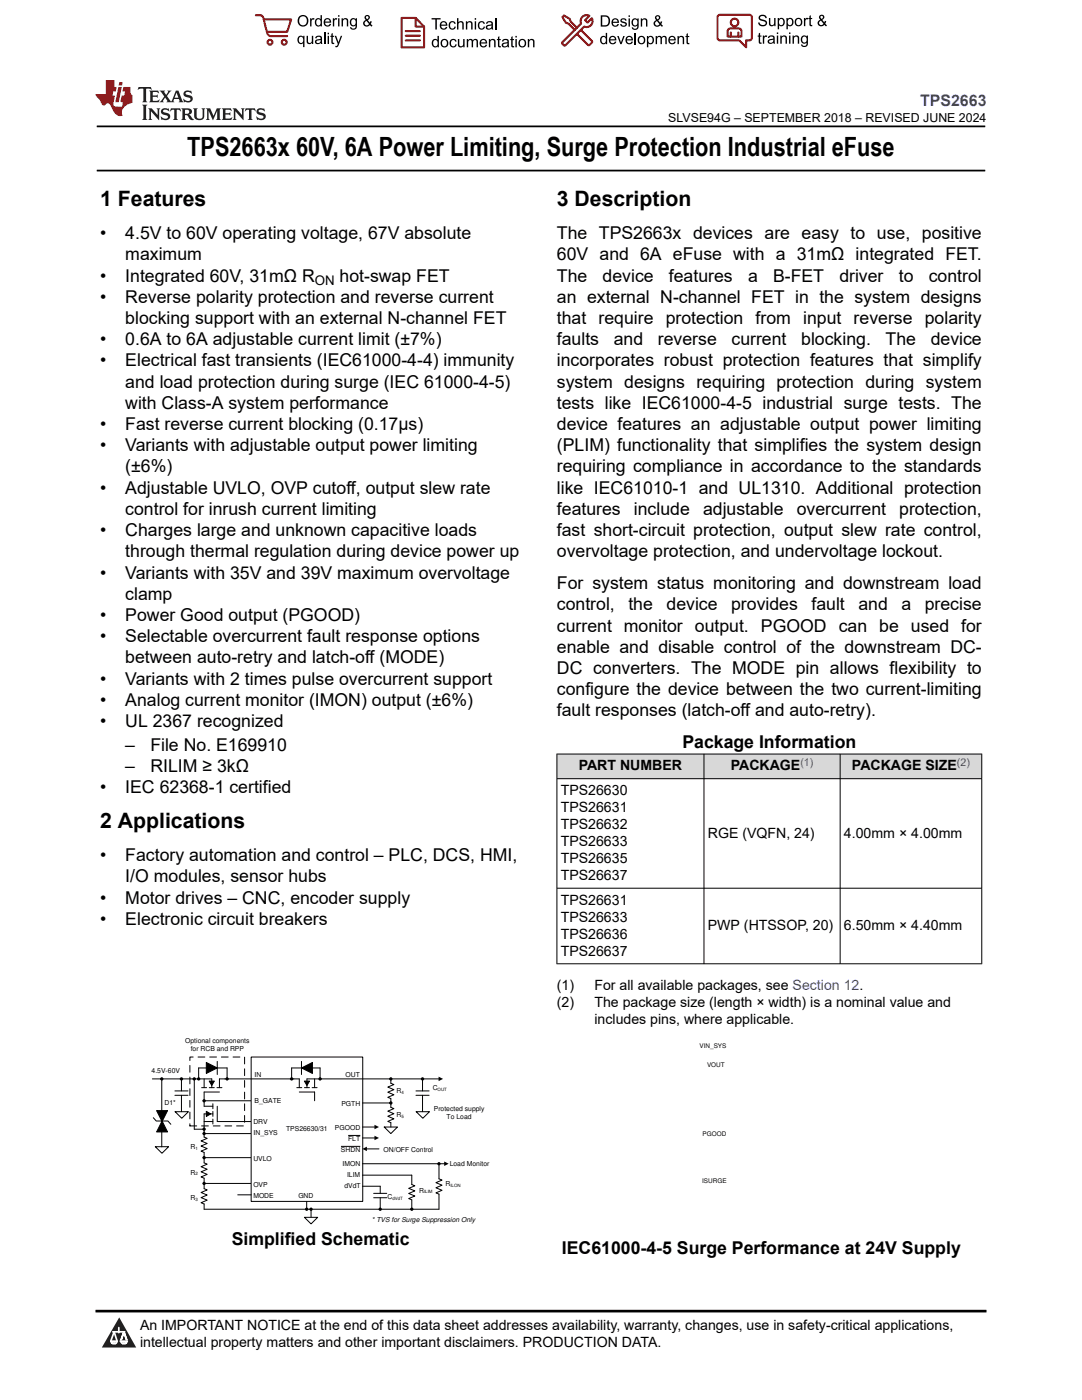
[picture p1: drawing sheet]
<svg xmlns="http://www.w3.org/2000/svg" width="216mm" height="279mm" viewBox="0 0 216 279" stroke-linecap="round" stroke-linejoin="round" font-family="sans-serif">
<defs><g id="words">
<text font-size="5.3" x="37.4" y="31.2">TPS2663x 60V, 6A Power Limiting, Surge Protection Industrial eFuse</text>
<g font-size="4.2">
<text x="20" y="41.2">1 Features</text>
<text x="111.1" y="41.2">3 Description</text>
<text x="20" y="165.3">2 Applications</text>
</g>
<g font-size="3.5">
<text x="20" y="47.7">•</text>
<text x="25" y="47.7">4.5V to 60V operating voltage, 67V absolute</text>
<text x="111.1" y="47.7">The TPS2663x devices are easy to use, positive</text>
<text x="25" y="52">maximum</text>
<text x="111.1" y="52">60V and 6A eFuse with a 31mΩ integrated FET.</text>
<text x="20" y="56.2">•</text>
<text x="25" y="56.2">Integrated 60V, 31mΩ R</text>
<text x="67.8" y="56.2">hot-swap FET</text>
<text x="111.1" y="56.2">The</text>
<text x="120.2" y="56.2">device</text>
<text x="133.5" y="56.2">features</text>
<text x="149.3" y="56.2">a</text>
<text x="154.3" y="56.2">B-FET</text>
<text x="167.5" y="56.2">driver</text>
<text x="179.3" y="56.2">to</text>
<text x="185.3" y="56.2">control</text>
<text x="20" y="60.4">•</text>
<text x="25" y="60.4">Reverse polarity protection and reverse current</text>
<text x="25" y="64.7">blocking support with an external N-channel FET</text>
<text x="111.1" y="64.7">that require protection from input reverse polarity</text>
<text x="111.1" y="60.4">an external N-channel FET in the system designs</text>
<text x="20" y="68.9">•</text>
<text x="25" y="68.9">0.6A to 6A adjustable current limit (±7%)</text>
<text x="111.1" y="68.9">faults</text>
<text x="122.5" y="68.9">and</text>
<text x="131.3" y="68.9">reverse</text>
<text x="146" y="68.9">current</text>
<text x="159.9" y="68.9">blocking.</text>
<text x="176.7" y="68.9">The</text>
<text x="185.7" y="68.9">device</text>
<text x="20" y="73.1">•</text>
<text x="25" y="73.1">Electrical fast transients (IEC61000-4-4) immunity</text>
<text x="25" y="77.4">and load protection during surge (IEC 61000-4-5)</text>
<text x="111.1" y="73.1">incorporates robust protection features that simplify</text>
<text x="111.1" y="77.4">system designs requiring protection during system</text>
<text x="25" y="81.6">with Class-A system performance</text>
<text x="111.1" y="81.6">tests like IEC61000-4-5 industrial surge tests. The</text>
<text x="20" y="85.8">•</text>
<text x="25" y="85.8">Fast reverse current blocking (0.17µs)</text>
<text x="111.1" y="85.8">device features an adjustable output power limiting</text>
<text x="20" y="90.1">•</text>
<text x="25" y="90.1">Variants with adjustable output power limiting</text>
<text x="25" y="94.3">(±6%)</text>
<text x="111.1" y="94.3">requiring compliance in accordance to the standards</text>
<text x="111.1" y="90.1">(PLIM) functionality that simplifies the system design</text>
<text x="20" y="98.5">•</text>
<text x="25" y="98.5">Adjustable UVLO, OVP cutoff, output slew rate</text>
<text x="111.1" y="98.5">like IEC61010-1 and UL1310. Additional protection</text>
<text x="20" y="107">•</text>
<text x="25" y="102.8">control for inrush current limiting</text>
<text x="25" y="107">Charges large and unknown capacitive loads</text>
<text x="111.1" y="107">fast short-circuit protection, output slew rate control,</text>
<text x="111.1" y="102.8">features</text>
<text x="126.5" y="102.8">include</text>
<text x="140.3" y="102.8">adjustable</text>
<text x="159" y="102.8">overcurrent</text>
<text x="179.4" y="102.8">protection,</text>
<text x="25" y="111.2">through thermal regulation during device power up</text>
<text x="111.1" y="111.2">overvoltage protection, and undervoltage lockout.</text>
<text x="20" y="115.5">•</text>
<text x="25" y="115.5">Variants with 35V and 39V maximum overvoltage</text>
<text x="25" y="119.7">clamp</text>
<text x="111.1" y="117.6">For system status monitoring and downstream load</text>
<text x="20" y="123.9">•</text>
<text x="25" y="123.9">Power Good output (PGOOD)</text>
<text x="111.1" y="121.8">control,</text>
<text x="125.4" y="121.8">the</text>
<text x="133" y="121.8">device</text>
<text x="145.9" y="121.8">provides</text>
<text x="161.9" y="121.8">fault</text>
<text x="171.3" y="121.8">and</text>
<text x="179.9" y="121.8">a</text>
<text x="184.5" y="121.8">precise</text>
<text x="20" y="128.2">•</text>
<text x="25" y="128.2">Selectable overcurrent fault response options</text>
<text x="111.1" y="126">current monitor output. PGOOD can be used for</text>
<text x="111.1" y="130.3">enable and disable control of the downstream DC-</text>
<text x="20" y="136.6">•</text>
<text x="25" y="132.4">between auto-retry and latch-off (MODE)</text>
<text x="25" y="136.6">Variants with 2 times pulse overcurrent support</text>
<text x="111.1" y="134.5">DC converters. The MODE pin allows flexibility to</text>
<text x="20" y="140.9">•</text>
<text x="25" y="140.9">Analog current monitor (IMON) output (±6%)</text>
<text x="111.1" y="138.7">configure the device between the two current-limiting</text>
<text x="111.1" y="143">fault responses (latch-off and auto-retry).</text>
<text x="20" y="145.1">•</text>
<text x="25" y="145.1">UL 2367 recognized</text>
<text x="25" y="149.9">–</text>
<text x="30" y="149.9">File No. E169910</text>
<text x="136.2" y="149.3">Package Information</text>
<text x="25" y="154.1">–</text>
<text x="30" y="154.1">RILIM ≥ 3kΩ</text>
<text x="20" y="158.3">•</text>
<text x="25" y="158.3">IEC 62368-1 certified</text>
<text x="20" y="171.9">•</text>
<text x="25" y="171.9">Factory automation and control – PLC, DCS, HMI,</text>
<text x="25" y="176.1">I/O modules, sensor hubs</text>
<text x="20" y="180.3">•</text>
<text x="20" y="184.6">•</text>
<text x="25" y="180.3">Motor drives – CNC, encoder supply</text>
<text x="25" y="184.6">Electronic circuit breakers</text>
<text x="46.2" y="248.5">Simplified Schematic</text>
<text x="112.1" y="250.3">IEC61000-4-5 Surge Performance at 24V Supply</text>
</g>
<text font-size="3.2" fill="#00f" x="183.6" y="21.1">TPS2663</text>
<g font-size="2.8">
<text x="115.5" y="153.8">PART NUMBER</text>
<text x="145.8" y="153.8">PACKAGE</text>
<text x="170" y="153.8">PACKAGE SIZE</text>
<text x="111.9" y="158.7">TPS26630</text>
<text x="111.9" y="162.1">TPS26631</text>
<text x="111.9" y="165.5">TPS26632</text>
<text x="141.2" y="167.1">RGE (VQFN, 24)</text>
<text x="168.4" y="167.1">4.00mm × 4.00mm</text>
<text x="111.9" y="168.8">TPS26633</text>
<text x="111.9" y="172.2">TPS26635</text>
<text x="111.9" y="175.6">TPS26637</text>
<text x="111.9" y="180.5">TPS26631</text>
<text x="111.9" y="183.9">TPS26633</text>
<text x="141.2" y="185.6">PWP (HTSSOP, 20)</text>
<text x="168.4" y="185.6">6.50mm × 4.40mm</text>
<text x="111.9" y="187.3">TPS26636</text>
<text x="111.9" y="190.7">TPS26637</text>
<text x="111.1" y="197.5">(1)</text>
<text x="118.6" y="197.5">For all available packages, see Section 12.</text>
<text x="111.1" y="200.9">(2)</text>
<text x="118.6" y="200.9">The package size (length × width) is a nominal value and</text>
<text x="118.6" y="204.3">includes pins, where applicable.</text>
<text x="27.9" y="265.5">An IMPORTANT NOTICE at the end of this data sheet addresses availability, warranty, changes, use in safety-critical applications,</text>
<text x="27.9" y="268.9">intellectual property matters and other important disclaimers. PRODUCTION DATA.</text>
</g>
<text font-size="2.6" x="62.8" y="56.9">ON</text>
<text font-size="2.5" x="133.3" y="24.3">SLVSE94G – SEPTEMBER 2018 – REVISED JUNE 2024</text>
<g font-size="2.1" fill="#00f">
<text x="159.7" y="152.8">(1)</text>
<text x="191" y="152.8">(2)</text>
</g>
<g font-size="1.4">
<text x="37" y="208.1">Optional components</text>
<text x="38.1" y="209.7">for RCB and RPP</text>
<text x="30.3" y="214.1">4.5V-60V</text>
<text x="50.8" y="214.9">IN</text>
<text x="69" y="215">OUT</text>
<text x="32.8" y="220.5">D1*</text>
<text x="50.8" y="220.1">B_GATE</text>
<text x="68.1" y="220.7">PGTH</text>
<text x="79.1" y="218.1">R</text>
<text x="86.3" y="217.5">C</text>
<text x="86.6" y="221.8">Protected supply</text>
<text x="50.6" y="224.2">DRV</text>
<text x="50.6" y="226.4">IN_SYS</text>
<text x="57.1" y="225.8">TPS26630/31</text>
<text x="66.8" y="225.5">PGOOD</text>
<text x="69.5" y="227.7">FLT</text>
<text x="79.1" y="222.9">R</text>
<text x="89.1" y="223.4">To Load</text>
<text x="38" y="229.3">R</text>
<text x="50.6" y="231.7">UVLO</text>
<text x="68" y="229.9">SHDN</text>
<text x="68.3" y="232.8">IMON</text>
<text x="76.5" y="229.8">ON/OFF Control</text>
<text x="89.7" y="232.8">Load Monitor</text>
<text x="38" y="234.4">R</text>
<text x="38" y="239.6">R</text>
<text x="50.6" y="239.1">MODE</text>
<text x="50.6" y="236.9">OVP</text>
<text x="59.5" y="239.1">GND</text>
<text x="68.7" y="237.1">dVdT</text>
<text x="69.2" y="234.9">ILIM</text>
<text x="77.3" y="239.3">C</text>
<text x="83.6" y="238">R</text>
<text x="88.9" y="236.7">R</text>
<text x="74.2" y="243.9">* TVS for Surge Suppression Only</text>
</g>
<g font-size="1.3">
<text x="139.6" y="209.2">VIN_SYS</text>
<text x="141.1" y="213">VOUT</text>
<text x="140.2" y="226.8">PGOOD</text>
<text x="140.1" y="236.1">ISURGE</text>
</g>
<g font-size=".9">
<text x="80.1" y="218.3">4</text>
<text x="87.3" y="217.7">OUT</text>
<text x="80.1" y="223.1">5</text>
<text x="39" y="229.4">1</text>
<text x="39" y="234.6">2</text>
<text x="39" y="239.7">3</text>
<text x="78.3" y="239.5">dVdT</text>
<text x="84.6" y="238.2">ILIM</text>
<text x="89.9" y="236.9">ILON</text>
</g>
</g></defs>
<path d="M19.3 25.2h177.3M19.3 34h177.3" fill="none" stroke="#000" stroke-width=".35"/>
<g fill="#d8d8d8">
<path d="M111.1 150.5h84.8v4.9h-84.8z" fill-rule="evenodd"/>
<path d="M111.2 150.5h29.2v4.8h-29.2z" fill-rule="evenodd"/>
<path d="M140.5 150.5h27.1v4.8h-27.1z" fill-rule="evenodd"/>
<path d="M167.7 150.5h28.1v4.8h-28.1z" fill-rule="evenodd"/>
</g>
<g fill="none" stroke="#000" stroke-width=".2">
<path d="M111.1 150.5h84.9M111.1 155.4h84.9M111.1 150.4v42M140.5 150.4v42M167.6 150.4v42M195.9 150.4v42M111.1 177.3h84.9M111.1 192.3h84.9M30.4 215.3h11.9v1.8M32.3 215.3v13.6M34.9 218.6h2.6M34.9 217.7h2.6"/>
<path d="M36.2 215.3v2.4M36.2 218.6v3.3M38.8 215.3v10.1h1.9M39.6 215.3v-2.2h5.7v2.2M40.2 217.1h1M40.7 215.3v1.8M40.7 219.7h14M41.2 212l2.1 1.1-2.1 1.1zM41.7 215.8h1.1l-.5 .8zM41.8 217.1h1M43.3 217.1h1M43.3 211.8v2.6"/>
<path d="M43.8 217.9h-3.1v2.9h1.8M44.9 215.3h-1.1v1.8M30.6 223.1l.6 .6h2.3l.6 .7M31 228.9h2.6l-1.3 1.3zM31.3 221.6h2.1l-1.1 2.2zM32.3 223.7l1.1 2.2h-2.1zM34.9 221.9h2.7l-1.3 1.3zM40.7 223.8h1.8M40.7 226.2h15.1M40.7 231h14M40.7 236.2h14M41.2 221.8l.8 .5-.8 .5z"/>
<path d="M42.5 222.3h-1.8v4.6l.6 .3-1.2 .5 1.2 .5-1.2 .5 1.2 .5-1.2 .5 .6 .3v2.1l.6 .2-1.2 .5 1.2 .6-1.2 .5 1.2 .5-1.2 .5 .6 .2v2.1l.6 .3-1.2 .5 1.2 .5-1.2 .5 1.2 .5-1.2 .5 .6 .3v1h46.9M42.5 220.3v1M42.5 221.8v1M42.5 223.3v1M43.3 220.8v3h9.6"/>
</g>
<path d="M41.2 212l2.1 1.1-2.1 1.1zM41.7 215.8h1.1l-.5 .8zM32.3 223.7l1.1 2.2h-2.1zM31.3 221.6h2.1l-1.1 2.2zM41.2 221.8l.8 .5-.8 .5z" fill="#000"/>
<path d="M50.1 211h22.3v28.8h-22.3z" fill-rule="evenodd" fill="#fff"/>
<g fill="none" stroke="#000" stroke-width=".2">
<path d="M32.1 215.3h.2M36 215.3h.2M38.5 215.3h.3M39.4 215.3h.2M40.5 219.7h.2M44.9 215.3h14.8v1.8M50.1 211h22.3v28.8h-22.3zM58.2 215.3v-2.2h5.7v2.2M59.2 217.1h1M59.7 217.9h3.1v1.8M60.2 213.1l2.1-1.1v2.2zM60.2 211.8v2.6"/>
<path d="M60.7 215.8h1.1l-.6 .8zM60.8 217.1h.9M62.3 217.1h1M62.8 215.3v1.8M78 215.3v.9l.6 .2-1.2 .6 1.2 .5-1.2 .5 1.2 .5-1.2 .5 .6 .2v1.8l.6 .2-1.2 .6 1.2 .5-1.2 .5 1.2 .5-1.2 .5 .6 .2v.9M83 218.6h2.6M83 217.7h2.6M84.3 215.3v2.4M84.3 218.6v3.3M87.6 215.3h-26.4v1.8M40.5 236.2h.2M40.5 231h.2"/>
<path d="M40.5 225.4h.2M40.5 226.2h.2M47.4 238.5h2.7M61.2 239.8v1.5h-.2M68 228.8h3.9M69.5 226.6h2.4M72.3 234.5h9.9v1.9l.6 .3-1.2 .5 1.2 .5-1.2 .5 1.2 .5-1.2 .5 .6 .3v1.8h-.3M72.3 236.7h3.6v1.5M72.3 232.2h16.4M72.3 220.1h5.7M72.3 224.9h2.5M72.3 227.1h2.5"/>
<path d="M73.1 229.3h2.5M74.6 239h2.6M74.6 238.2h2.6M75.9 239v2.3h-.3M76.7 224.9h2.6l-1.3 1.3zM83 221.9h2.7l-1.3 1.3zM87.6 232.2v3.1l.6 .2-1.2 .5 1.2 .5-1.2 .5 1.2 .6-1.2 .5 .6 .2v3M60.7 242.9h2.7l-1.3 1.4zM61.8 241.3h.3v1.6"/>
</g>
<path d="M37.9 211h10.9v13.7h-10.9z" fill="none" stroke="#000" stroke-width=".2" stroke-dasharray="1.4 1"/>
<g fill="#000">
<path d="M60.7 215.8h1.1l-.6 .8zM60.2 213.1l2.1-1.1v2.2zM87.5 214.9l.9 .4-.9 .5zM72.3 229.3l.9-.5v.9zM74.7 224.5l.9 .4-.9 .5zM74.7 226.7l.9 .4-.9 .5zM88.6 231.8l.9 .4-.9 .5z"/>
<circle cx="32.3" cy="215.3" r=".34"/>
<circle cx="36.2" cy="215.3" r=".34"/>
<circle cx="38.8" cy="215.3" r=".33"/>
<circle cx="39.6" cy="215.3" r=".33"/>
<circle cx="40.7" cy="219.7" r=".33"/>
<circle cx="45.3" cy="215.3" r=".33"/>
<circle cx="58.2" cy="215.3" r=".34"/>
<circle cx="63.9" cy="215.3" r=".34"/>
<circle cx="78" cy="215.3" r=".34"/>
<circle cx="84.3" cy="215.3" r=".33"/>
<circle cx="40.7" cy="225.4" r=".33"/>
<circle cx="40.7" cy="231" r=".33"/>
<circle cx="40.7" cy="226.2" r=".33"/>
<circle cx="40.7" cy="236.2" r=".33"/>
<circle cx="78" cy="220.1" r=".33"/>
<circle cx="87.6" cy="232.2" r=".33"/>
<circle cx="61.2" cy="241.3" r=".33"/>
<circle cx="62.1" cy="241.3" r=".33"/>
<circle cx="75.9" cy="241.3" r=".33"/>
<circle cx="82.2" cy="241.3" r=".33"/>
</g>
<path d="M0 0h215.9v23.8h-215.9z" fill-rule="evenodd" fill="#fff"/>
<path d="M27.7 17.4l-.2 .6 .5-.3h.6v.1v2.2l-.2 .4h1l-.2-.4v-2.2v-.1h.5l.5 .3-.1-.6zM29.8 18.1l.2 .4v1.5l-.2 .4h1.9l.1-.6a1.08 1.08 0 0 1-1.3 .2v-.7h.6l.4 .2v-.6l-.4 .2h-.6v-.6l.2-.1a1 1 0 0 1 1 .2l-.1-.5zM31.8 18.1l1 1.1-1 1.2h.9l-.2-.2 .4-.7 .5 .7-.2 .2h1.6l-.2-.2 .1-.4h1l.1 .4-.1 .2h.9l-.2-.3-.8-2h-.5l-1 2.2-.8-1.1 .9-1.1h-.8l.2 .2-.5 .7-.3-.7 .1-.2zM35.2 18.5l.4 1h-.8zM36.8 18.2a.65 .65 0 0 0-.2 .7 .65 .65 0 0 0 .6 .5l.7 .2 .1 .2a.79 .79 0 0 1-.7 .4 .79 .79 0 0 1-.7-.5l.1 .7 .2-.1a.93 .93 0 0 0 1.1 .1 .93 .93 0 0 0 .4-1 1.46 1.46 0 0 0-1.2-.6l-.1-.3a1.09 1.09 0 0 1 1.2 .2l-.2-.6-.1 .1-.6-.2zM28.4 20.9l.2 .4v2.3l-.2 .3h1l-.2-.3v-2.3l.2-.4zM29.6 21.6l.2 .4v1.6l-.2 .3h.8l-.3-.3v-1.4l1.7 1.8v-2l.2-.4h-.8l.2 .2 .1 1.1-1.2-1.3zM32.3 21.8a.65 .65 0 0 0-.2 .7 .65 .65 0 0 0 .7 .4l.6 .2 .1 .2a.79 .79 0 0 1-.7 .4 .79 .79 0 0 1-.7-.5l.1 .7 .2-.1a.93 .93 0 0 0 1.1 .1 .93 .93 0 0 0 .4-.9 1.46 1.46 0 0 0-1.2-.6l-.1-.4a1.09 1.09 0 0 1 1.2 .2l-.2-.6-.1 .1-.6-.1zM34.1 21.6l-.1 .7a.63 .63 0 0 1 .7-.4l.1 1.7-.3 .3h1l-.2-.3v-1.7a.66 .66 0 0 1 .8 .4l-.1-.7zM36.2 21.6l.2 .4v1.6l-.2 .3h.9l-.2-.2v-.7h.5l.1 .2a.79 .79 0 0 0 1.2 .6l-1-.9a.61 .61 0 0 0 .6-.6 .61 .61 0 0 0-.5-.6zM36.9 21.9h.2a.47 .47 0 0 1 .5 .1 .47 .47 0 0 1 .1 .5l-.2 .2h-.6zM38.5 21.6l.2 .2a2.27 2.27 0 0 0 .4 2 1.04 1.04 0 0 0 1.7-.7v-1.3l.2-.2h-.8l.2 .4v1.1a.6 .6 0 0 1-.6 .6 .6 .6 0 0 1-.6-.6v-1.1l.3-.4zM41.1 21.6l.2 .4v1.6l-.2 .3h.7l-.2-.3v-1.5l.9 1.9 .8-1.9v1.5l-.2 .3h1l-.3-.3v-1.6l.3-.4h-.8l-.7 1.5-.7-1.5zM44.3 21.6l.2 .4v1.6l-.2 .3h1.9l.1-.5a1.09 1.09 0 0 1-1.3 .1v-.6h.6l.4 .1v-.6l-.4 .2h-.6v-.6l.2-.1a1.01 1.01 0 0 1 1 .3l-.1-.6zM46.4 21.6l.3 .4v1.6l-.3 .3h.8l-.2-.3v-1.4l1.6 1.8v-2l.2-.4h-.7l.2 .2v1.1l-1.2-1.3zM49 21.6l-.1 .7a.63 .63 0 0 1 .8-.4v1.7l-.3 .3h1l-.2-.3v-1.7a.66 .66 0 0 1 .8 .4l-.1-.7zM51.4 21.8a.65 .65 0 0 0-.2 .7 .65 .65 0 0 0 .6 .4l.6 .2 .2 .2a.79 .79 0 0 1-.8 .4 .79 .79 0 0 1-.6-.5l.1 .7 .2-.1a.93 .93 0 0 0 1 .1 .93 .93 0 0 0 .5-.9 1.46 1.46 0 0 0-1.3-.6l-.1-.4a1.09 1.09 0 0 1 1.3 .2l-.2-.6-.2 .1-.5-.1z" fill="#231f20"/>
<path d="M21.1 16v2.8h-2.1l.1 .3 .9 1a.95 .95 0 0 0 .9 .9 .59 .59 0 0 1 .6-.4 .59 .59 0 0 1 .5 .4l.4 .8a1.59 1.59 0 0 0 2.1 1.3 1.61 1.61 0 0 1 1-2.2l1-.4-.1-1.5a1.59 1.59 0 0 1-.4-1.6h-1.4l-.2 .9h.5l-.1 .8h-.5l-.2 1v.2l.4 .1-.2 .9h-.6a.73 .73 0 0 1-1.1-.7l.3-1.5h-.5l.2-.8h.5l.2-.9h-.5v-1.4zM23.6 17.4l-.6 3h.7l.6-3zM23.8 16.4l-.1 .7h.7l.1-.7z" fill="#ed1c24"/>
<g fill="#000">
<path d="M59.4 4.2a1.12 1.12 0 0 1 2.2 0 1.12 1.12 0 0 1-2.2 0zM59.9 3.5a.89 .89 0 0 0-.1 1.1 .89 .89 0 0 0 1.1 .4 .88 .88 0 0 0 .3-1.3 .88 .88 0 0 0-1.3-.2z" fill-rule="evenodd"/>
<path d="M59.5 7.3l.5-.2 .5 .3v-.3h.3v2.3h-.3v-.8a.74 .74 0 0 1-1 0 .74 .74 0 0 1-.1-1zM59.8 7.5a.57 .57 0 0 0-.2 .7 .57 .57 0 0 0 .8 .2 .57 .57 0 0 0 .1-.7 .57 .57 0 0 0-.7-.2z" fill-rule="evenodd"/>
<path d="M61.9 3.6h.2v.3l.2-.2 .3-.1 .2 .1-.1 .3a.36 .36 0 0 0-.5 0 .36 .36 0 0 0 0 .4v.9h-.3z" fill-rule="evenodd"/>
<path d="M61.2 7.1h.3v.9a.41 .41 0 0 0 .4 .6 .41 .41 0 0 0 .3-.6v-.9h.3v1.7h-.2v-.3a.58 .58 0 0 1-.7 .3 .58 .58 0 0 1-.4-.6z" fill-rule="evenodd"/>
<path d="M63 3.8l.5-.2 .5 .2v-.8h.2v2.3h-.2v-.2a.75 .75 0 0 1-1-.1 .75 .75 0 0 1-.1-1zM63.2 4a.57 .57 0 0 0-.1 .7 .57 .57 0 0 0 .8 .2 .57 .57 0 0 0 .1-.7 .57 .57 0 0 0-.8-.2z" fill-rule="evenodd"/>
<path d="M63 7.3a.74 .74 0 0 1 1-.1 .74 .74 0 0 1 .3 .9v.7h-.3v-.2a.57 .57 0 0 1-.8 .2 .57 .57 0 0 1-.2-.8l1-.3a.41 .41 0 0 0-.4-.4 .41 .41 0 0 0-.4 .4l-.3-.1zM63.2 8.2a.35 .35 0 0 0 .2 .5 .35 .35 0 0 0 .5-.3l.1-.4z" fill-rule="evenodd"/>
<path d="M65.4 6.5h.3v.3h-.3zM65.4 7.1h.3v1.7h-.3z" fill-rule="evenodd"/>
<path d="M64.8 3.8a.76 .76 0 0 1 .9-.1 .76 .76 0 0 1 .4 .8h-1.2a.47 .47 0 0 0 .3 .6 .47 .47 0 0 0 .6-.4l.3 .1a.82 .82 0 0 1-1.3 .3 .82 .82 0 0 1 0-1.3zM65 4l-.1 .3h.9l-.3-.4z" fill-rule="evenodd"/>
<path d="M66.4 3.6h.3v.3l.1-.2 .4-.1 .1 .1-.1 .3a.36 .36 0 0 0-.4 0 .36 .36 0 0 0-.1 .4v.9h-.3z" fill-rule="evenodd"/>
<path d="M66.1 6.7l.3-.1v.5h.3v.3h-.3v.9l.1 .2h.2v.3a.41 .41 0 0 1-.4-.1 .41 .41 0 0 1-.2-.4v-.9h-.2v-.3h.2z" fill-rule="evenodd"/>
<path d="M66.8 7.1h.3l.4 1.4 .5-1.4h.3l-.6 1.7a.57 .57 0 0 1-.8 .6v-.3a.37 .37 0 0 0 .5-.3z" fill-rule="evenodd"/>
<path d="M67.5 3h.2v.3h-.2zM67.5 3.6h.2v1.7h-.2z" fill-rule="evenodd"/>
<path d="M68.2 3.6h.2v.3a.58 .58 0 0 1 .7-.3 .58 .58 0 0 1 .4 .7v1h-.3v-1a.4 .4 0 0 0-.4-.5 .4 .4 0 0 0-.4 .6v.9h-.2z" fill-rule="evenodd"/>
<path d="M70 3.8l.5-.2 .5 .2v-.2h.2v1.5a.71 .71 0 0 1-.5 .8 .71 .71 0 0 1-.8-.5h.2a.46 .46 0 0 0 .6 .3 .46 .46 0 0 0 .3-.6 .78 .78 0 0 1-1.1-.2 .78 .78 0 0 1 .1-1.1zM70.2 4a.53 .53 0 0 0-.1 .8 .53 .53 0 0 0 .8 0 .54 .54 0 0 0 0-.7 .54 .54 0 0 0-.7-.1z" fill-rule="evenodd"/>
<path d="M72.9 3.1a.53 .53 0 0 1 .8 .1 .53 .53 0 0 1-.3 .8l.4 .5 .1-.3 .3 .1-.2 .5 .3 .3-.2 .2-.3-.3a.71 .71 0 0 1-1.2 .1 .71 .71 0 0 1 .4-1.1l-.3-.5zM73 3.5a.3 .3 0 0 0 .6 0 .3 .3 0 0 0-.6 0zM72.9 4.3a.45 .45 0 0 0 0 .7 .45 .45 0 0 0 .7-.2l-.5-.6z" fill-rule="evenodd"/>
<path d="M86.1 3.6h1.8v.3h-.7v2h-.3v-2h-.8z" fill-rule="evenodd"/>
<path d="M86.3 8l.5-.2 .5 .2v-.8h.3v2.2h-.3v-.2a.76 .76 0 0 1-1 0 .76 .76 0 0 1-.1-1zM86.6 8.1a.58 .58 0 0 0-.2 .8 .58 .58 0 0 0 .8 .2 .58 .58 0 0 0 .1-.8 .58 .58 0 0 0-.7-.2z" fill-rule="evenodd"/>
<path d="M88.2 7.9a.81 .81 0 0 1 1.1 .2 .81 .81 0 0 1-.2 1.1 .81 .81 0 0 1-1.1-.1l-.1-.8zM88.3 8.1a.57 .57 0 0 0 0 .9 .57 .57 0 0 0 .8 0 .57 .57 0 0 0 0-.8 .57 .57 0 0 0-.8-.1z" fill-rule="evenodd"/>
<path d="M88 4.4a.77 .77 0 0 1 .9-.1 .77 .77 0 0 1 .4 .8h-1.3a.48 .48 0 0 0 .4 .6 .48 .48 0 0 0 .6-.3h.3a.83 .83 0 0 1-1.3 .4 .83 .83 0 0 1 0-1.4zM88.2 4.6l-.2 .3h1l-.3-.4z" fill-rule="evenodd"/>
<path d="M89.7 4.4a.7 .7 0 0 1 1.2 .3l-.2 .1a.45 .45 0 0 0-.6-.3 .45 .45 0 0 0-.3 .6 .45 .45 0 0 0 .3 .6 .45 .45 0 0 0 .6-.4h.3a.76 .76 0 0 1-1.1 .6 .76 .76 0 0 1-.3-1.1z" fill-rule="evenodd"/>
<path d="M89.9 8a.7 .7 0 0 1 1.2 .3h-.3a.45 .45 0 0 0-.5-.3 .45 .45 0 0 0-.3 .6 .45 .45 0 0 0 .3 .6 .45 .45 0 0 0 .6-.4l.2 .1a.76 .76 0 0 1-1 .5 .76 .76 0 0 1-.4-1.1z" fill-rule="evenodd"/>
<path d="M91.2 3.6h.3v.8a.59 .59 0 0 1 .7-.2 .59 .59 0 0 1 .3 .7v1h-.2v-1a.4 .4 0 0 0-.5-.4 .4 .4 0 0 0-.3 .5v.9h-.3z" fill-rule="evenodd"/>
<path d="M91.4 7.8h.2v.9a.41 .41 0 0 0 .5 .5 .41 .41 0 0 0 .3-.5v-.9h.3v1.6h-.3v-.2a.58 .58 0 0 1-.7 .3 .58 .58 0 0 1-.3-.7z" fill-rule="evenodd"/>
<path d="M93 4.2h.2v.3a.59 .59 0 0 1 .7-.3 .59 .59 0 0 1 .4 .7v1h-.3v-1a.41 .41 0 0 0-.4-.5 .41 .41 0 0 0-.4 .6v.9h-.2z" fill-rule="evenodd"/>
<path d="M93.1 7.8h.3v.2a.56 .56 0 0 1 1 0 .54 .54 0 0 1 .6-.2 .54 .54 0 0 1 .4 .5v1.1h-.3v-1a.34 .34 0 0 0-.3-.4 .34 .34 0 0 0-.4 .3v1.1h-.3v-1a.38 .38 0 0 0-.5-.4 .38 .38 0 0 0-.2 .6v.8h-.3z" fill-rule="evenodd"/>
<path d="M94.7 3.6h.3v.3h-.3zM94.7 4.2h.3v1.7h-.3z" fill-rule="evenodd"/>
<path d="M95.5 4.4a.7 .7 0 0 1 1.3 .3l-.3 .1a.45 .45 0 0 0-.6-.3 .45 .45 0 0 0-.3 .6 .45 .45 0 0 0 .3 .6 .45 .45 0 0 0 .6-.4h.3a.76 .76 0 0 1-1.1 .6 .76 .76 0 0 1-.3-1.1z" fill-rule="evenodd"/>
<path d="M95.9 8a.77 .77 0 0 1 .9-.2 .77 .77 0 0 1 .4 .9h-1.2a.48 .48 0 0 0 .3 .5 .48 .48 0 0 0 .6-.3h.3a.83 .83 0 0 1-1.3 .4 .83 .83 0 0 1 0-1.3zM96.1 8.1l-.1 .4h.9l-.2-.5z" fill-rule="evenodd"/>
<path d="M97.5 7.8h.3v.2a.59 .59 0 0 1 .7-.2 .59 .59 0 0 1 .4 .6v1h-.3v-1a.41 .41 0 0 0-.5-.4 .41 .41 0 0 0-.3 .5v.9h-.3z" fill-rule="evenodd"/>
<path d="M97.1 4.4a.74 .74 0 0 1 1-.1 .74 .74 0 0 1 .3 .9v.7h-.3v-.2a.59 .59 0 0 1-.8 .2 .59 .59 0 0 1-.3-.8l1.1-.3a.42 .42 0 0 0-.4-.4 .42 .42 0 0 0-.5 .4l-.2-.1zM97.3 5.3a.36 .36 0 0 0 .2 .5 .36 .36 0 0 0 .5-.2l.1-.5z" fill-rule="evenodd"/>
<path d="M99.4 7.4l.2-.2v.6h.3v.2h-.3v1l.1 .2h.2l.1 .2a.41 .41 0 0 1-.5 0 .41 .41 0 0 1-.1-.4v-1h-.2v-.2h.2z" fill-rule="evenodd"/>
<path d="M100.3 8a.74 .74 0 0 1 .9-.2 .74 .74 0 0 1 .3 .9l.1 .7h-.3v-.2a.59 .59 0 0 1-.8 .3 .59 .59 0 0 1-.3-.8l1-.3a.42 .42 0 0 0-.3-.4 .42 .42 0 0 0-.5 .3h-.3zM100.5 8.8a.36 .36 0 0 0 .1 .5 .36 .36 0 0 0 .5-.2l.2-.5z" fill-rule="evenodd"/>
<path d="M102 7.4l.3-.2v.6h.3v.2h-.3v1l.1 .2h.2v.2a.41 .41 0 0 1-.5 0 .41 .41 0 0 1-.1-.4v-1h-.2v-.2h.2z" fill-rule="evenodd"/>
<path d="M102.8 7.2h.3v.3h-.3zM102.8 7.8h.3v1.6h-.3z" fill-rule="evenodd"/>
<path d="M103.7 7.9a.81 .81 0 0 1 1.1 .2 .81 .81 0 0 1-.1 1.1 .81 .81 0 0 1-1.2-.1v-.8zM103.9 8.1a.57 .57 0 0 0-.1 .9 .57 .57 0 0 0 .8 0 .57 .57 0 0 0 0-.8 .57 .57 0 0 0-.7-.1z" fill-rule="evenodd"/>
<path d="M105.3 7.8h.3v.2a.59 .59 0 0 1 .7-.2 .59 .59 0 0 1 .4 .6v1h-.3v-1a.41 .41 0 0 0-.5-.4 .41 .41 0 0 0-.3 .5v.9h-.3z" fill-rule="evenodd"/>
<path d="M119.9 3.1h.7a1.12 1.12 0 0 1 1.1 1.1 1.12 1.12 0 0 1-1 1.1h-.8zM120.2 3.3v1.7h.4a.86 .86 0 0 0 .8-.8 .86 .86 0 0 0-.8-.9z" fill-rule="evenodd"/>
<path d="M119.9 7.4l.5-.3 .5 .3v-.8h.2v2.2h-.2v-.2a.75 .75 0 0 1-1 0 .75 .75 0 0 1-.1-1zM120.1 7.5a.57 .57 0 0 0-.1 .8 .57 .57 0 0 0 .8 .2 .57 .57 0 0 0 .1-.8 .57 .57 0 0 0-.8-.2z" fill-rule="evenodd"/>
<path d="M121.7 7.4a.76 .76 0 0 1 .9-.2 .76 .76 0 0 1 .4 .9h-1.2a.47 .47 0 0 0 .3 .5 .47 .47 0 0 0 .6-.3h.3a.82 .82 0 0 1-1.3 .4 .82 .82 0 0 1 0-1.3zM121.9 7.5l-.1 .3h.9l-.3-.4z" fill-rule="evenodd"/>
<path d="M122.2 3.9a.76 .76 0 0 1 .9-.2 .76 .76 0 0 1 .4 .9h-1.2a.47 .47 0 0 0 .4 .5 .47 .47 0 0 0 .5-.3h.3a.82 .82 0 0 1-1.3 .4 .82 .82 0 0 1 0-1.3zM122.5 4l-.2 .3h.9l-.2-.4z" fill-rule="evenodd"/>
<path d="M123.9 3.8a.71 .71 0 0 1 1.1 .3h-.2a.32 .32 0 0 0-.4-.3 .32 .32 0 0 0-.3 .4h.1a.75 .75 0 0 1 .9 .8 .72 .72 0 0 1-.7 .3 .72 .72 0 0 1-.7-.5h.3a.36 .36 0 0 0 .4 .4 .36 .36 0 0 0 .3-.5 .8 .8 0 0 1-.9-.7z" fill-rule="evenodd"/>
<path d="M123.2 7.2h.3l.4 1.3 .5-1.3h.3l-.7 1.6h-.2z" fill-rule="evenodd"/>
<path d="M125.4 3.1h.3v.3h-.3zM125.4 3.7h.3v1.6h-.3z" fill-rule="evenodd"/>
<path d="M125 7.4a.76 .76 0 0 1 .9-.2 .76 .76 0 0 1 .4 .9h-1.2a.47 .47 0 0 0 .3 .5 .47 .47 0 0 0 .6-.3h.3a.82 .82 0 0 1-1.3 .4 .82 .82 0 0 1 0-1.3zM125.2 7.5l-.1 .3h.9l-.2-.4z" fill-rule="evenodd"/>
<path d="M126.2 3.9l.5-.3 .5 .3v-.2h.2v1.4a.71 .71 0 0 1-.5 .8 .71 .71 0 0 1-.8-.5l.2 .1a.46 .46 0 0 0 .6 .2 .46 .46 0 0 0 .3-.6 .78 .78 0 0 1-1.1-.1 .78 .78 0 0 1 .1-1.1zM126.4 4a.53 .53 0 0 0-.1 .8 .53 .53 0 0 0 .8 0 .54 .54 0 0 0 0-.7 .54 .54 0 0 0-.7-.1z" fill-rule="evenodd"/>
<path d="M127.5 7.3a.8 .8 0 0 1 1.1 .2 .8 .8 0 0 1-.1 1.1 .8 .8 0 0 1-1.2-.1v-.8zM127.7 7.5a.56 .56 0 0 0-.1 .9 .56 .56 0 0 0 .8-.1 .56 .56 0 0 0 0-.7 .56 .56 0 0 0-.7-.1z" fill-rule="evenodd"/>
<path d="M127.9 3.7h.2v.2a.58 .58 0 0 1 .7-.2 .58 .58 0 0 1 .4 .6v1h-.3v-1a.4 .4 0 0 0-.4-.4 .4 .4 0 0 0-.4 .5v.9h-.2z" fill-rule="evenodd"/>
<path d="M129.1 7.2h.2v.2a.72 .72 0 0 1 1-.1 .72 .72 0 0 1 .2 1 .64 .64 0 0 1-.5 .5 .64 .64 0 0 1-.6-.2v.8h-.3zM129.5 7.5a.56 .56 0 0 0-.2 .8 .56 .56 0 0 0 .8 .2 .56 .56 0 0 0 .1-.8 .56 .56 0 0 0-.7-.2z" fill-rule="evenodd"/>
<path d="M130.8 7.2h.3v.2a.55 .55 0 0 1 .9 0 .53 .53 0 0 1 .6-.3 .53 .53 0 0 1 .4 .6v1.1h-.2v-1a.34 .34 0 0 0-.3-.4 .34 .34 0 0 0-.4 .3v1.1h-.3v-1a.37 .37 0 0 0-.5-.4 .37 .37 0 0 0-.2 .6v.8h-.3z" fill-rule="evenodd"/>
<path d="M130.8 3.2a.53 .53 0 0 1 .9 .1 .53 .53 0 0 1-.4 .8l.4 .5 .2-.4 .2 .1-.2 .5 .4 .3-.2 .3-.3-.4a.71 .71 0 0 1-1.2 .1 .71 .71 0 0 1 .3-1.1l-.2-.5zM130.9 3.6a.3 .3 0 0 0 .6 0 .3 .3 0 0 0-.6 0zM130.9 4.3a.45 .45 0 0 0 0 .7 .45 .45 0 0 0 .7-.2l-.5-.6z" fill-rule="evenodd"/>
<path d="M133.6 7.4a.76 .76 0 0 1 .9-.2 .76 .76 0 0 1 .3 .9h-1.2a.47 .47 0 0 0 .4 .5 .47 .47 0 0 0 .6-.3h.2a.82 .82 0 0 1-1.2 .4 .82 .82 0 0 1 0-1.3zM133.8 7.5l-.2 .3h1l-.3-.4z" fill-rule="evenodd"/>
<path d="M135.2 7.2h.2v.2a.58 .58 0 0 1 .7-.2 .58 .58 0 0 1 .4 .6v1h-.3v-1a.4 .4 0 0 0-.4-.4 .4 .4 0 0 0-.3 .5v.9h-.3z" fill-rule="evenodd"/>
<path d="M137 6.8l.3-.2v.6h.2v.2h-.2v1v.2h.2l.1 .2a.41 .41 0 0 1-.5 0 .41 .41 0 0 1-.1-.5v-.9h-.2v-.2h.2z" fill-rule="evenodd"/>
<path d="M151.6 3.1a.88 .88 0 0 1 1.4 .5h-.3a.49 .49 0 0 0-.5-.5 .49 .49 0 0 0-.5 .6l.1 .1a1.06 1.06 0 0 1 1.2 1 .95 .95 0 0 1-.9 .4 .95 .95 0 0 1-.8-.7h.3a.58 .58 0 0 0 .6 .5 .58 .58 0 0 0 .5-.6l-.2-.1a.95 .95 0 0 1-1.1-.9z" fill-rule="evenodd"/>
<path d="M151.4 6.7l.3-.2v.6h.2v.2h-.2v1v.2h.2l.1 .2a.41 .41 0 0 1-.5 0 .41 .41 0 0 1-.1-.5v-.9h-.2v-.2h.2z" fill-rule="evenodd"/>
<path d="M152.2 7.1h.3v.2l.1-.2h.4h.1l-.1 .3a.36 .36 0 0 0-.4 0 .36 .36 0 0 0-.1 .5v.8h-.3z" fill-rule="evenodd"/>
<path d="M153.3 7.3a.74 .74 0 0 1 1-.2 .74 .74 0 0 1 .3 .9l.1 .7h-.3l-.1-.2a.57 .57 0 0 1-.8 .3 .57 .57 0 0 1-.1-.9l.9-.2a.41 .41 0 0 0-.4-.4 .41 .41 0 0 0-.4 .3h-.3zM153.5 8.1a.35 .35 0 0 0 .2 .5 .35 .35 0 0 0 .5-.2l.1-.5z" fill-rule="evenodd"/>
<path d="M153.4 3.6h.3v.9a.41 .41 0 0 0 .4 .5 .41 .41 0 0 0 .4-.5v-.9h.2v1.6h-.2v-.2a.58 .58 0 0 1-.7 .2 .58 .58 0 0 1-.4-.6z" fill-rule="evenodd"/>
<path d="M155 6.5h.3v.3h-.3zM155 7.1h.3v1.6h-.3z" fill-rule="evenodd"/>
<path d="M155.2 3.6h.2v.2a.72 .72 0 0 1 1-.1 .72 .72 0 0 1 .2 1 .64 .64 0 0 1-.5 .5 .64 .64 0 0 1-.6-.2v.8h-.3zM155.6 3.9a.56 .56 0 0 0-.2 .8 .56 .56 0 0 0 .8 .2 .56 .56 0 0 0 .1-.8 .56 .56 0 0 0-.7-.2z" fill-rule="evenodd"/>
<path d="M155.7 7.1h.3v.2a.58 .58 0 0 1 .7-.2 .58 .58 0 0 1 .3 .6v1h-.3v-1a.4 .4 0 0 0-.4-.4 .4 .4 0 0 0-.3 .5v.9h-.3z" fill-rule="evenodd"/>
<path d="M156.9 3.6h.3v.2a.72 .72 0 0 1 .9-.1 .72 .72 0 0 1 .2 1 .64 .64 0 0 1-.4 .5 .64 .64 0 0 1-.7-.2v.8h-.3zM157.3 3.9a.56 .56 0 0 0-.1 .8 .56 .56 0 0 0 .7 .2 .56 .56 0 0 0 .2-.8 .56 .56 0 0 0-.8-.2z" fill-rule="evenodd"/>
<path d="M157.4 6.5h.3v.3h-.3zM157.4 7.1h.3v1.6h-.3z" fill-rule="evenodd"/>
<path d="M158.1 7.1h.3v.2a.58 .58 0 0 1 .7-.2 .58 .58 0 0 1 .4 .6v1h-.3v-1a.4 .4 0 0 0-.5-.4 .4 .4 0 0 0-.3 .5v.9h-.3z" fill-rule="evenodd"/>
<path d="M158.8 3.7a.8 .8 0 0 1 1.1 .2 .8 .8 0 0 1-.1 1.1 .8 .8 0 0 1-1.1-.1l-.1-.8zM159 3.9a.56 .56 0 0 0-.1 .9 .56 .56 0 0 0 .9 0 .56 .56 0 0 0-.1-.8 .56 .56 0 0 0-.7-.1z" fill-rule="evenodd"/>
<path d="M160 7.3l.5-.2 .5 .2v-.2h.2v1.4a.71 .71 0 0 1-.5 .9 .71 .71 0 0 1-.9-.5h.3a.46 .46 0 0 0 .6 .2 .46 .46 0 0 0 .2-.6 .78 .78 0 0 1-1-.1 .78 .78 0 0 1 .1-1.1zM160.2 7.4a.53 .53 0 0 0-.1 .8 .53 .53 0 0 0 .8 0 .54 .54 0 0 0 0-.7 .54 .54 0 0 0-.7-.1z" fill-rule="evenodd"/>
<path d="M160.4 3.6h.3v.2l.1-.2h.4h.1l-.1 .3a.36 .36 0 0 0-.4 0 .36 .36 0 0 0-.1 .5v.8h-.3z" fill-rule="evenodd"/>
<path d="M161.5 3.2l.3-.2v.6h.3v.2h-.3v1v.2h.3v.2a.41 .41 0 0 1-.5 0 .41 .41 0 0 1-.1-.5v-.9h-.2v-.2h.2z" fill-rule="evenodd"/>
<path d="M163.6 3.1a.53 .53 0 0 1 .8 .1 .53 .53 0 0 1-.3 .8l.4 .5 .1-.3h.3l-.2 .5 .3 .3-.2 .3-.3-.3a.71 .71 0 0 1-1.2 .1 .71 .71 0 0 1 .4-1.2l-.3-.5zM163.7 3.5a.3 .3 0 0 0 .5 0 .3 .3 0 0 0-.5 0zM163.6 4.2a.45 .45 0 0 0 0 .8 .45 .45 0 0 0 .7-.3l-.5-.6z" fill-rule="evenodd"/>
</g>
<path d="M64.8 6.5v2.3M98.9 3.6v2.3M126.8 6.6v2.2" fill="none" stroke="#000" stroke-width=".28"/>
<g fill="none" stroke="#de0000" stroke-width=".42">
<path d="M51.1 3l1 .1a1.4 1.4 0 0 1 .6 1.2l.7 2.5a.95 .95 0 0 0 1.1 .4h2.8M52.7 3.9h5.4l-.8 2.4h-4M80.1 3.6h2.8v1.7h1.7v4.2h-4.5zM81 7.1h2.8M81 6.2h2.8M81 8.1h2.8M82.9 3.6l1.7 1.7M115.1 5.5l-1.3-1.2-.1-.5-1.2-.7-.3 .3 .7 1.1 .5 .2 1.3 1.3M115.9 6l2.2 2.2v.3l-.5 .5h-.3l-2.2-2.2zM115.9 6l.7-.7a1.19 1.19 0 0 0 1.3-.3 1.19 1.19 0 0 0 .2-1.4l-.9 .9-.4-.5 .8-.8a1.19 1.19 0 0 0-1.4 .1 1.19 1.19 0 0 0-.2 1.4l-3.8 3.7v.3l.3 .3h.3l2.3-2.2M143.2 3.2l.4-.2h6l.4 .2v4.4l-.2 .4-.9 .1v1.3l-1.4-1.3h-3.9l-.4-.3zM145.4 5.8l.4-.1h1.6a.61 .61 0 0 1 .6 .6v1h-2.8v-1z"/>
<path d="M145.8 6.5v.8M147.3 6.5v.8"/>
<circle cx="53.9" cy="8.4" r=".49"/>
<circle cx="56.7" cy="8.4" r=".49"/>
<circle cx="146.6" cy="4.5" r=".75"/>
</g>
<path d="M0 261.4h215.9v18h-215.9z" fill-rule="evenodd" fill="#fff"/>
<path d="M23.8 262.9l3.4 6h-6.9z" fill="#231f20"/>
<path d="M22.1 267.7h1.3l-.4 .5h-.3a.55 .55 0 0 1-.6-.5z" fill-rule="evenodd" fill="#fff"/>
<path d="M22.1 267.7h1.3l-.4 .5h-.3a.55 .55 0 0 1-.6-.5z" fill="none" stroke="#231f20" stroke-width=".34"/>
<path d="M22.1 267.7h1.3l-.4 .5h-.5zM22.6 265.8h.1M22.6 265.8h2.3zM23.7 265.9h.1M23.7 264.9v1zM24 267.7h.1" fill="none" stroke="#fff" stroke-width=".34"/>
<path d="M24.7 265.8l-.7 1.9z" fill="#fff"/>
<path d="M24.7 265.8l-.7 1.9z" fill="none" stroke="#fff" stroke-width=".34"/>
<path d="M24.7 265.8l.7 1.9z" fill="#fff"/>
<path d="M22.8 265.8l-.7 1.9zM22.8 265.8l.6 1.9zM24.7 265.8l.7 1.9zM25.3 267.7h.1" fill="none" stroke="#fff" stroke-width=".34"/>
<path d="M24.1 267.7h1.3a.65 .65 0 0 1-.6 .5 .65 .65 0 0 1-.7-.5z" fill-rule="evenodd" fill="#fff"/>
<path d="M24.1 267.7h1.3a.65 .65 0 0 1-.6 .5 .65 .65 0 0 1-.7-.5z" fill="none" stroke="#231f20" stroke-width=".34"/>
<path d="M24 267.7h.1M24.1 267.7h1.3l-.4 .5h-.5z" fill="none" stroke="#fff" stroke-width=".34"/>
<path d="M19 261.7h177.8" fill="none" stroke="#000" stroke-width=".53"/>
<use href="#words"/>
</svg>
